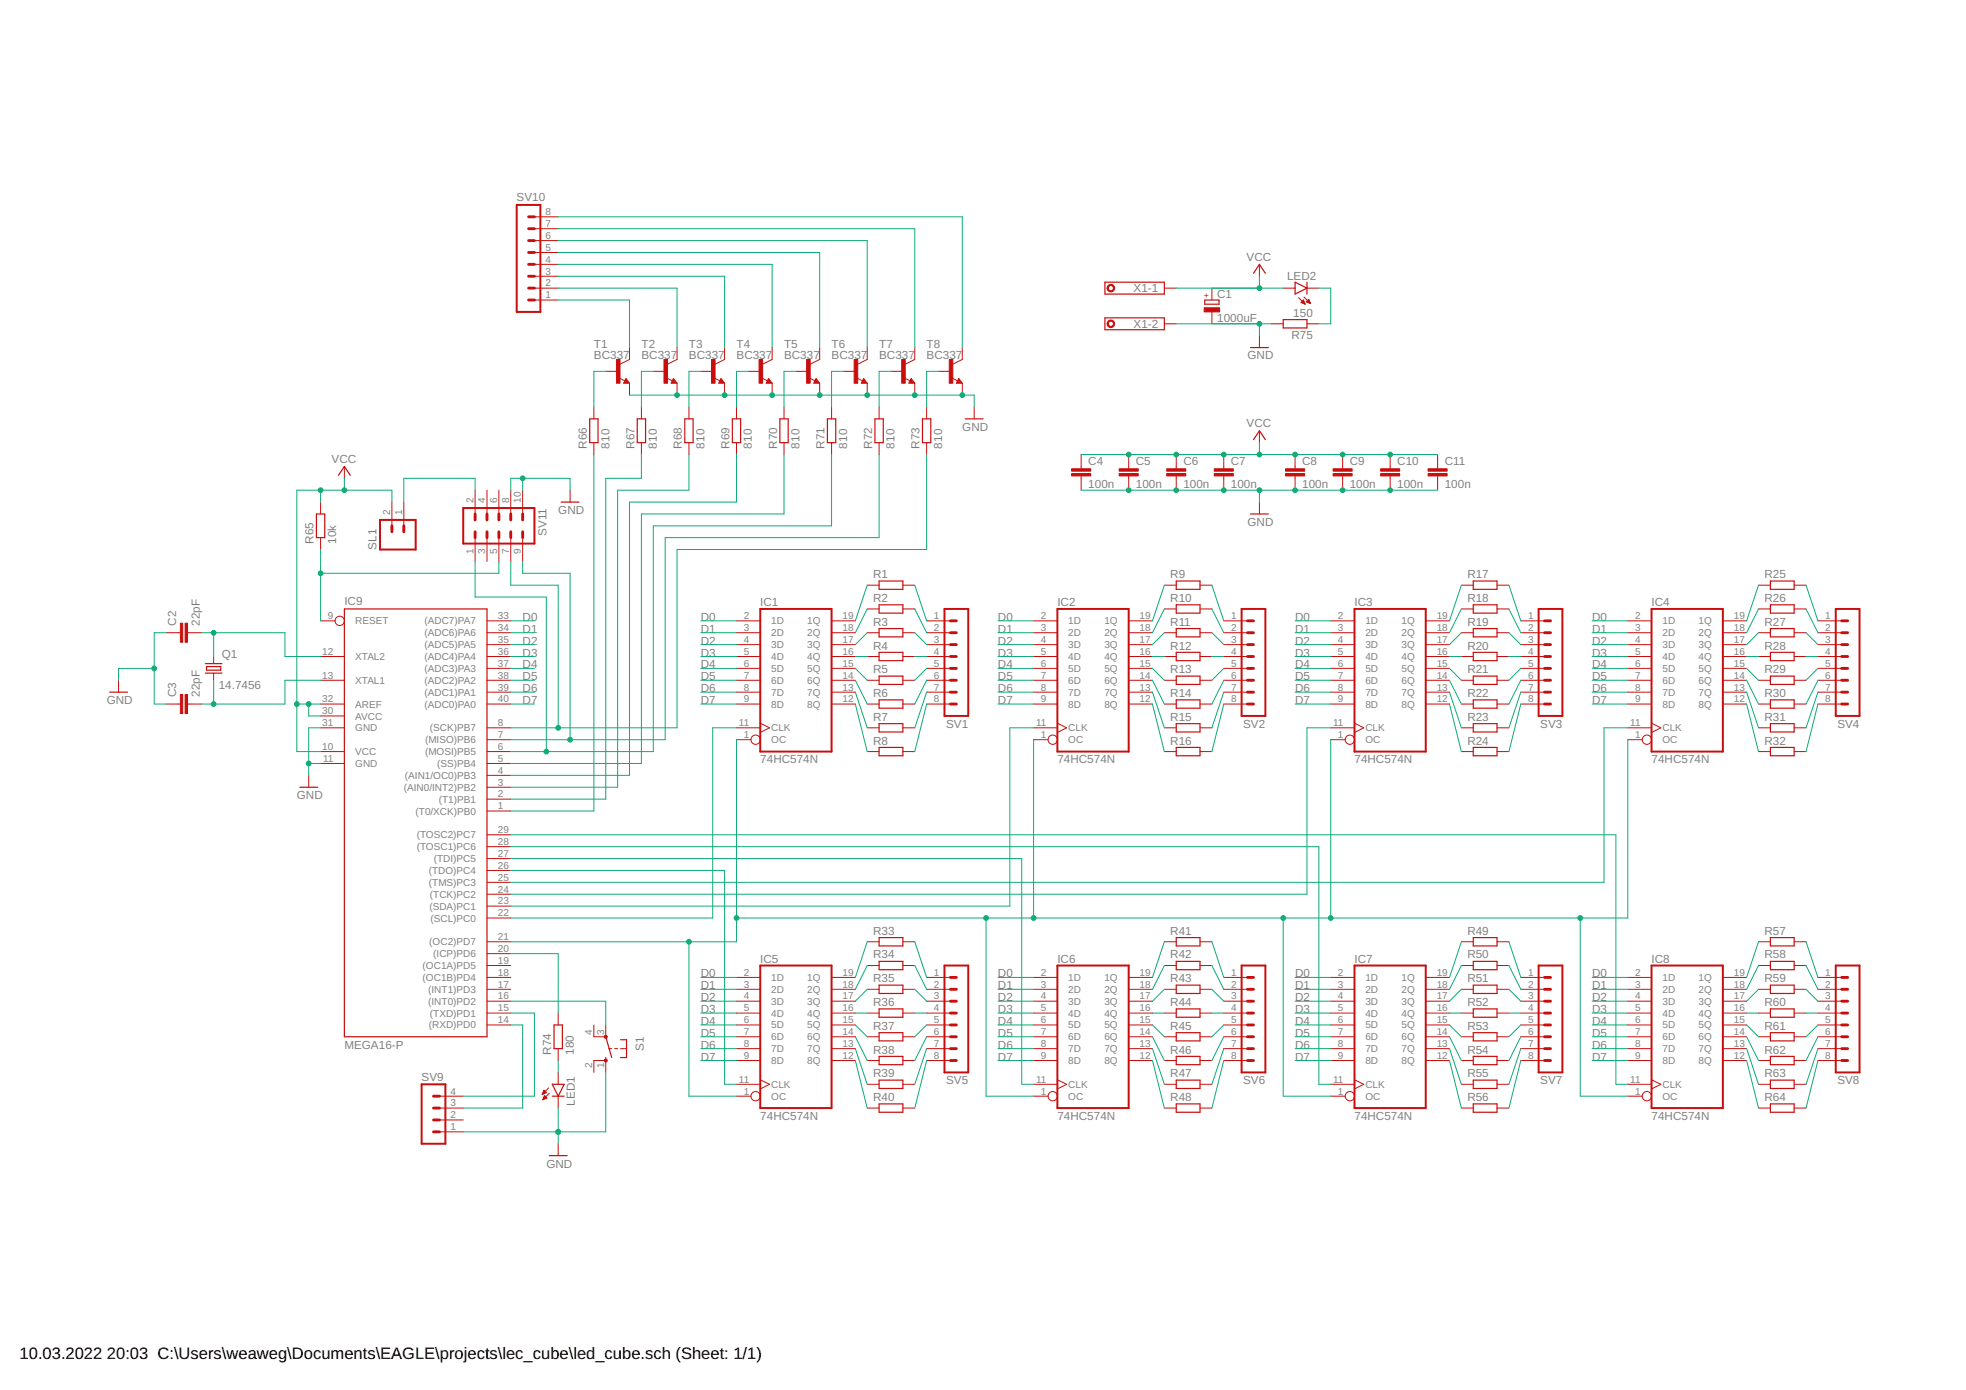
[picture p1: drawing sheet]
<svg xmlns="http://www.w3.org/2000/svg" width="420mm" height="297mm" viewBox="0 0 420 297" stroke-linecap="round" stroke-linejoin="round" font-family="sans-serif">
<defs><g id="words">
<g font-size="3.5">
<text x="4.2" y="290.4">10.03.2022</text>
<text x="22.9" y="290.4">20:03 C:\Users\weaweg\Documents\EAGLE\projects\lec_cube\led_cube.sch (Sheet: 1/1)</text>
</g>
<g font-size="2.5" fill="#808080">
<text x="110.4" y="43">SV10</text>
<text x="266.4" y="55.7">VCC</text>
<text x="275.1" y="59.8">LED2</text>
<text x="242.3" y="62.5">X1-1</text>
<text x="260.1" y="63.6">C1</text>
<text x="242.3" y="70.1">X1-2</text>
<text x="260.1" y="68.7">1000uF</text>
<text x="276.4" y="67.7">150</text>
<text x="126.9" y="76.8">BC337</text>
<text x="126.9" y="74.3">T1</text>
<text x="137.1" y="76.8">BC337</text>
<text x="137.1" y="74.3">T2</text>
<text x="147.2" y="76.8">BC337</text>
<text x="147.2" y="74.3">T3</text>
<text x="157.4" y="76.8">BC337</text>
<text x="157.4" y="74.3">T4</text>
<text x="167.6" y="76.8">BC337</text>
<text x="167.6" y="74.3">T5</text>
<text x="177.7" y="76.8">BC337</text>
<text x="177.7" y="74.3">T6</text>
<text x="187.9" y="76.8">BC337</text>
<text x="187.9" y="74.3">T7</text>
<text x="198" y="76.8">BC337</text>
<text x="198" y="74.3">T8</text>
<text x="266.6" y="76.8">GND</text>
<text x="276" y="72.5">R75</text>
<text x="125.4" y="95.9" transform="rotate(-90 125.4 95.9)">R66</text>
<text x="130.2" y="95.9" transform="rotate(-90 130.2 95.9)">810</text>
<text x="135.6" y="95.9" transform="rotate(-90 135.6 95.9)">R67</text>
<text x="140.4" y="95.9" transform="rotate(-90 140.4 95.9)">810</text>
<text x="145.7" y="95.9" transform="rotate(-90 145.7 95.9)">R68</text>
<text x="150.5" y="95.9" transform="rotate(-90 150.5 95.9)">810</text>
<text x="155.9" y="95.9" transform="rotate(-90 155.9 95.9)">R69</text>
<text x="160.7" y="95.9" transform="rotate(-90 160.7 95.9)">810</text>
<text x="166.1" y="95.9" transform="rotate(-90 166.1 95.9)">R70</text>
<text x="170.9" y="95.9" transform="rotate(-90 170.9 95.9)">810</text>
<text x="176.2" y="95.9" transform="rotate(-90 176.2 95.9)">R71</text>
<text x="181" y="95.9" transform="rotate(-90 181 95.9)">810</text>
<text x="186.4" y="95.9" transform="rotate(-90 186.4 95.9)">R72</text>
<text x="191.2" y="95.9" transform="rotate(-90 191.2 95.9)">810</text>
<text x="196.5" y="95.9" transform="rotate(-90 196.5 95.9)">R73</text>
<text x="201.3" y="95.9" transform="rotate(-90 201.3 95.9)">810</text>
<text x="205.7" y="92">GND</text>
<text x="266.4" y="91.3">VCC</text>
<text x="70.9" y="98.9">VCC</text>
<text x="232.6" y="99.3">C4</text>
<text x="242.7" y="99.3">C5</text>
<text x="252.9" y="99.3">C6</text>
<text x="263.1" y="99.3">C7</text>
<text x="278.3" y="99.3">C8</text>
<text x="288.5" y="99.3">C9</text>
<text x="298.6" y="99.3">C10</text>
<text x="308.8" y="99.3">C11</text>
<text x="232.6" y="104.4">100n</text>
<text x="242.7" y="104.4">100n</text>
<text x="252.9" y="104.4">100n</text>
<text x="263.1" y="104.4">100n</text>
<text x="278.3" y="104.4">100n</text>
<text x="288.5" y="104.4">100n</text>
<text x="298.6" y="104.4">100n</text>
<text x="308.8" y="104.4">100n</text>
<text x="119.3" y="109.8">GND</text>
<text x="266.6" y="112.4">GND</text>
<text x="67" y="116.2" transform="rotate(-90 67 116.2)">R65</text>
<text x="71.8" y="116.2" transform="rotate(-90 71.8 116.2)">10k</text>
<text x="80.4" y="117.4" transform="rotate(-90 80.4 117.4)">SL1</text>
<text x="116.8" y="114.5" transform="rotate(-90 116.8 114.5)">SV11</text>
<text x="186.6" y="123.6">R1</text>
<text x="250.1" y="123.6">R9</text>
<text x="313.6" y="123.6">R17</text>
<text x="377.1" y="123.6">R25</text>
<text x="73.6" y="129.4">IC9</text>
<text x="162.5" y="129.5">IC1</text>
<text x="186.6" y="128.6">R2</text>
<text x="226" y="129.5">IC2</text>
<text x="250.1" y="128.6">R10</text>
<text x="289.5" y="129.5">IC3</text>
<text x="313.6" y="128.6">R18</text>
<text x="353" y="129.5">IC4</text>
<text x="377.1" y="128.6">R26</text>
<text x="37.7" y="133.7" transform="rotate(-90 37.7 133.7)">C2</text>
<text x="42.7" y="133.7" transform="rotate(-90 42.7 133.7)">22pF</text>
<text x="111.7" y="132.7">D0</text>
<text x="111.7" y="135.2">D1</text>
<text x="111.7" y="137.8">D2</text>
<text x="149.8" y="132.7">D0</text>
<text x="149.8" y="135.2">D1</text>
<text x="149.8" y="137.8">D2</text>
<text x="186.6" y="133.7">R3</text>
<text x="213.3" y="132.7">D0</text>
<text x="213.3" y="135.2">D1</text>
<text x="213.3" y="137.8">D2</text>
<text x="250.1" y="133.7">R11</text>
<text x="276.8" y="132.7">D0</text>
<text x="276.8" y="135.2">D1</text>
<text x="276.8" y="137.8">D2</text>
<text x="313.6" y="133.7">R19</text>
<text x="340.3" y="132.7">D0</text>
<text x="340.3" y="135.2">D1</text>
<text x="340.3" y="137.8">D2</text>
<text x="377.1" y="133.7">R27</text>
<text x="47.4" y="140.6">Q1</text>
<text x="111.7" y="140.3">D3</text>
<text x="111.7" y="142.8">D4</text>
<text x="149.8" y="140.3">D3</text>
<text x="149.8" y="142.8">D4</text>
<text x="186.6" y="138.8">R4</text>
<text x="186.6" y="143.9">R5</text>
<text x="213.3" y="140.3">D3</text>
<text x="213.3" y="142.8">D4</text>
<text x="250.1" y="138.8">R12</text>
<text x="250.1" y="143.9">R13</text>
<text x="276.8" y="140.3">D3</text>
<text x="276.8" y="142.8">D4</text>
<text x="313.6" y="138.8">R20</text>
<text x="313.6" y="143.9">R21</text>
<text x="340.3" y="140.3">D3</text>
<text x="340.3" y="142.8">D4</text>
<text x="377.1" y="138.8">R28</text>
<text x="377.1" y="143.9">R29</text>
<text x="37.7" y="148.9" transform="rotate(-90 37.7 148.9)">C3</text>
<text x="42.7" y="148.9" transform="rotate(-90 42.7 148.9)">22pF</text>
<text x="46.7" y="147.2">14.7456</text>
<text x="111.7" y="145.4">D5</text>
<text x="111.7" y="147.9">D6</text>
<text x="149.8" y="145.4">D5</text>
<text x="149.8" y="147.9">D6</text>
<text x="186.6" y="149">R6</text>
<text x="213.3" y="145.4">D5</text>
<text x="213.3" y="147.9">D6</text>
<text x="250.1" y="149">R14</text>
<text x="276.8" y="145.4">D5</text>
<text x="276.8" y="147.9">D6</text>
<text x="313.6" y="149">R22</text>
<text x="340.3" y="145.4">D5</text>
<text x="340.3" y="147.9">D6</text>
<text x="377.1" y="149">R30</text>
<text x="22.8" y="150.5">GND</text>
<text x="111.7" y="150.5">D7</text>
<text x="149.8" y="150.5">D7</text>
<text x="186.6" y="154">R7</text>
<text x="202.2" y="155.5">SV1</text>
<text x="213.3" y="150.5">D7</text>
<text x="250.1" y="154">R15</text>
<text x="265.7" y="155.5">SV2</text>
<text x="276.8" y="150.5">D7</text>
<text x="313.6" y="154">R23</text>
<text x="329.2" y="155.5">SV3</text>
<text x="340.3" y="150.5">D7</text>
<text x="377.1" y="154">R31</text>
<text x="392.7" y="155.5">SV4</text>
<text x="186.6" y="159.1">R8</text>
<text x="250.1" y="159.1">R16</text>
<text x="313.6" y="159.1">R24</text>
<text x="377.1" y="159.1">R32</text>
<text x="162.5" y="163.2">74HC574N</text>
<text x="226" y="163.2">74HC574N</text>
<text x="289.5" y="163.2">74HC574N</text>
<text x="353" y="163.2">74HC574N</text>
<text x="63.4" y="170.8">GND</text>
<text x="186.6" y="199.7">R33</text>
<text x="250.1" y="199.7">R41</text>
<text x="313.6" y="199.7">R49</text>
<text x="377.1" y="199.7">R57</text>
<text x="149.8" y="208.9">D0</text>
<text x="162.5" y="205.7">IC5</text>
<text x="186.6" y="204.8">R34</text>
<text x="186.6" y="209.9">R35</text>
<text x="213.3" y="208.9">D0</text>
<text x="226" y="205.7">IC6</text>
<text x="250.1" y="204.8">R42</text>
<text x="250.1" y="209.9">R43</text>
<text x="276.8" y="208.9">D0</text>
<text x="289.5" y="205.7">IC7</text>
<text x="313.6" y="204.8">R50</text>
<text x="313.6" y="209.9">R51</text>
<text x="340.3" y="208.9">D0</text>
<text x="353" y="205.7">IC8</text>
<text x="377.1" y="204.8">R58</text>
<text x="377.1" y="209.9">R59</text>
<text x="149.8" y="211.4">D1</text>
<text x="149.8" y="213.9">D2</text>
<text x="186.6" y="215">R36</text>
<text x="213.3" y="211.4">D1</text>
<text x="213.3" y="213.9">D2</text>
<text x="250.1" y="215">R44</text>
<text x="276.8" y="211.4">D1</text>
<text x="276.8" y="213.9">D2</text>
<text x="313.6" y="215">R52</text>
<text x="340.3" y="211.4">D1</text>
<text x="340.3" y="213.9">D2</text>
<text x="377.1" y="215">R60</text>
<text x="149.8" y="216.5">D3</text>
<text x="149.8" y="219">D4</text>
<text x="149.8" y="221.6">D5</text>
<text x="186.6" y="220.1">R37</text>
<text x="213.3" y="216.5">D3</text>
<text x="213.3" y="219">D4</text>
<text x="213.3" y="221.6">D5</text>
<text x="250.1" y="220.1">R45</text>
<text x="276.8" y="216.5">D3</text>
<text x="276.8" y="219">D4</text>
<text x="276.8" y="221.6">D5</text>
<text x="313.6" y="220.1">R53</text>
<text x="340.3" y="216.5">D3</text>
<text x="340.3" y="219">D4</text>
<text x="340.3" y="221.6">D5</text>
<text x="377.1" y="220.1">R61</text>
<text x="73.6" y="224.1">MEGA16-P</text>
<text x="117.8" y="225.4" transform="rotate(-90 117.8 225.4)">R74</text>
<text x="122.6" y="225.4" transform="rotate(-90 122.6 225.4)">180</text>
<text x="137.6" y="224.6" transform="rotate(-90 137.6 224.6)">S1</text>
<text x="149.8" y="224.1">D6</text>
<text x="149.8" y="226.6">D7</text>
<text x="186.6" y="225.1">R38</text>
<text x="213.3" y="224.1">D6</text>
<text x="213.3" y="226.6">D7</text>
<text x="250.1" y="225.1">R46</text>
<text x="276.8" y="224.1">D6</text>
<text x="276.8" y="226.6">D7</text>
<text x="313.6" y="225.1">R54</text>
<text x="340.3" y="224.1">D6</text>
<text x="340.3" y="226.6">D7</text>
<text x="377.1" y="225.1">R62</text>
<text x="90.1" y="231">SV9</text>
<text x="186.6" y="230.2">R39</text>
<text x="202.2" y="231.7">SV5</text>
<text x="250.1" y="230.2">R47</text>
<text x="265.7" y="231.7">SV6</text>
<text x="313.6" y="230.2">R55</text>
<text x="329.2" y="231.7">SV7</text>
<text x="377.1" y="230.2">R63</text>
<text x="392.7" y="231.7">SV8</text>
<text x="122.9" y="236.3" transform="rotate(-90 122.9 236.3)">LED1</text>
<text x="162.5" y="239.3">74HC574N</text>
<text x="186.6" y="235.3">R40</text>
<text x="226" y="239.3">74HC574N</text>
<text x="250.1" y="235.3">R48</text>
<text x="289.5" y="239.3">74HC574N</text>
<text x="313.6" y="235.3">R56</text>
<text x="353" y="239.3">74HC574N</text>
<text x="377.1" y="235.3">R64</text>
<text x="116.8" y="249.5">GND</text>
</g>
<g font-size="2.1" fill="#808080">
<text x="116.6" y="46">8</text>
<text x="116.6" y="53.6">5</text>
<text x="116.6" y="51.1">6</text>
<text x="116.6" y="48.5">7</text>
<text x="116.6" y="58.7">3</text>
<text x="116.6" y="56.1">4</text>
<text x="116.6" y="63.8">1</text>
<text x="116.6" y="61.2">2</text>
<text x="101.2" y="107.5" transform="rotate(-90 101.2 107.5)">2</text>
<text x="103.7" y="107.5" transform="rotate(-90 103.7 107.5)">4</text>
<text x="106.3" y="107.5" transform="rotate(-90 106.3 107.5)">6</text>
<text x="108.8" y="107.5" transform="rotate(-90 108.8 107.5)">8</text>
<text x="111.3" y="107.5" transform="rotate(-90 111.3 107.5)">10</text>
<text x="83.4" y="110" transform="rotate(-90 83.4 110)">2</text>
<text x="85.9" y="110" transform="rotate(-90 85.9 110)">1</text>
<text x="101.2" y="118.4" transform="rotate(-90 101.2 118.4)">1</text>
<text x="103.7" y="118.4" transform="rotate(-90 103.7 118.4)">3</text>
<text x="106.3" y="118.4" transform="rotate(-90 106.3 118.4)">5</text>
<text x="108.8" y="118.4" transform="rotate(-90 108.8 118.4)">7</text>
<text x="111.3" y="118.4" transform="rotate(-90 111.3 118.4)">9</text>
<text x="70.1" y="132.3">9</text>
<text x="75.9" y="133.4">RESET</text>
<text x="90.7" y="133.4">(ADC7)PA7</text>
<text x="90.7" y="136">(ADC6)PA6</text>
<text x="106.4" y="132.3">33</text>
<text x="106.4" y="134.9">34</text>
<text x="106.4" y="137.4">35</text>
<text x="159" y="132.3">2</text>
<text x="159" y="134.9">3</text>
<text x="159" y="137.4">4</text>
<text x="164.8" y="133.4">1D</text>
<text x="164.8" y="136">2D</text>
<text x="172.5" y="136">2Q</text>
<text x="172.5" y="133.4">1Q</text>
<text x="180.1" y="137.4">17</text>
<text x="180.1" y="134.9">18</text>
<text x="180.1" y="132.3">19</text>
<text x="199.6" y="132.3">1</text>
<text x="199.6" y="134.9">2</text>
<text x="199.6" y="137.4">3</text>
<text x="222.5" y="132.3">2</text>
<text x="222.5" y="134.9">3</text>
<text x="222.5" y="137.4">4</text>
<text x="228.3" y="133.4">1D</text>
<text x="228.3" y="136">2D</text>
<text x="236" y="136">2Q</text>
<text x="236" y="133.4">1Q</text>
<text x="243.5" y="137.4">17</text>
<text x="243.5" y="134.9">18</text>
<text x="243.5" y="132.3">19</text>
<text x="263.1" y="132.3">1</text>
<text x="263.1" y="134.9">2</text>
<text x="263.1" y="137.4">3</text>
<text x="285.9" y="132.3">2</text>
<text x="285.9" y="134.9">3</text>
<text x="285.9" y="137.4">4</text>
<text x="291.8" y="133.4">1D</text>
<text x="291.8" y="136">2D</text>
<text x="299.5" y="136">2Q</text>
<text x="299.5" y="133.4">1Q</text>
<text x="307" y="137.4">17</text>
<text x="307" y="134.9">18</text>
<text x="307" y="132.3">19</text>
<text x="326.6" y="132.3">1</text>
<text x="326.6" y="134.9">2</text>
<text x="326.6" y="137.4">3</text>
<text x="349.4" y="132.3">2</text>
<text x="349.4" y="134.9">3</text>
<text x="349.4" y="137.4">4</text>
<text x="355.3" y="133.4">1D</text>
<text x="355.3" y="136">2D</text>
<text x="363" y="136">2Q</text>
<text x="363" y="133.4">1Q</text>
<text x="370.5" y="137.4">17</text>
<text x="370.5" y="134.9">18</text>
<text x="370.5" y="132.3">19</text>
<text x="390.1" y="132.3">1</text>
<text x="390.1" y="134.9">2</text>
<text x="390.1" y="137.4">3</text>
<text x="68.9" y="139.9">12</text>
<text x="75.9" y="141.1">XTAL2</text>
<text x="90.7" y="138.5">(ADC5)PA5</text>
<text x="90.7" y="141.1">(ADC4)PA4</text>
<text x="90.7" y="143.6">(ADC3)PA3</text>
<text x="106.4" y="139.9">36</text>
<text x="106.4" y="142.5">37</text>
<text x="159" y="139.9">5</text>
<text x="159" y="142.5">6</text>
<text x="164.8" y="138.5">3D</text>
<text x="164.8" y="141.1">4D</text>
<text x="164.8" y="143.6">5D</text>
<text x="172.5" y="143.6">5Q</text>
<text x="172.5" y="141.1">4Q</text>
<text x="172.5" y="138.5">3Q</text>
<text x="180.1" y="142.5">15</text>
<text x="180.1" y="139.9">16</text>
<text x="199.6" y="139.9">4</text>
<text x="199.6" y="142.5">5</text>
<text x="222.5" y="139.9">5</text>
<text x="222.5" y="142.5">6</text>
<text x="228.3" y="138.5">3D</text>
<text x="228.3" y="141.1">4D</text>
<text x="228.3" y="143.6">5D</text>
<text x="236" y="143.6">5Q</text>
<text x="236" y="141.1">4Q</text>
<text x="236" y="138.5">3Q</text>
<text x="243.5" y="142.5">15</text>
<text x="243.5" y="139.9">16</text>
<text x="263.1" y="139.9">4</text>
<text x="263.1" y="142.5">5</text>
<text x="285.9" y="139.9">5</text>
<text x="285.9" y="142.5">6</text>
<text x="291.8" y="138.5">3D</text>
<text x="291.8" y="141.1">4D</text>
<text x="291.8" y="143.6">5D</text>
<text x="299.5" y="143.6">5Q</text>
<text x="299.5" y="141.1">4Q</text>
<text x="299.5" y="138.5">3Q</text>
<text x="307" y="142.5">15</text>
<text x="307" y="139.9">16</text>
<text x="326.6" y="139.9">4</text>
<text x="326.6" y="142.5">5</text>
<text x="349.4" y="139.9">5</text>
<text x="349.4" y="142.5">6</text>
<text x="355.3" y="138.5">3D</text>
<text x="355.3" y="141.1">4D</text>
<text x="355.3" y="143.6">5D</text>
<text x="363" y="143.6">5Q</text>
<text x="363" y="141.1">4Q</text>
<text x="363" y="138.5">3Q</text>
<text x="370.5" y="142.5">15</text>
<text x="370.5" y="139.9">16</text>
<text x="390.1" y="139.9">4</text>
<text x="390.1" y="142.5">5</text>
<text x="68.9" y="145">13</text>
<text x="75.9" y="146.1">XTAL1</text>
<text x="90.7" y="146.1">(ADC2)PA2</text>
<text x="90.7" y="148.7">(ADC1)PA1</text>
<text x="106.4" y="145">38</text>
<text x="106.4" y="147.6">39</text>
<text x="159" y="145">7</text>
<text x="159" y="147.6">8</text>
<text x="164.8" y="146.1">6D</text>
<text x="164.8" y="148.7">7D</text>
<text x="172.5" y="148.7">7Q</text>
<text x="172.5" y="146.1">6Q</text>
<text x="180.1" y="147.6">13</text>
<text x="180.1" y="145">14</text>
<text x="199.6" y="145">6</text>
<text x="199.6" y="147.6">7</text>
<text x="222.5" y="145">7</text>
<text x="222.5" y="147.6">8</text>
<text x="228.3" y="146.1">6D</text>
<text x="228.3" y="148.7">7D</text>
<text x="236" y="148.7">7Q</text>
<text x="236" y="146.1">6Q</text>
<text x="243.5" y="147.6">13</text>
<text x="243.5" y="145">14</text>
<text x="263.1" y="145">6</text>
<text x="263.1" y="147.6">7</text>
<text x="285.9" y="145">7</text>
<text x="285.9" y="147.6">8</text>
<text x="291.8" y="146.1">6D</text>
<text x="291.8" y="148.7">7D</text>
<text x="299.5" y="148.7">7Q</text>
<text x="299.5" y="146.1">6Q</text>
<text x="307" y="147.6">13</text>
<text x="307" y="145">14</text>
<text x="326.6" y="145">6</text>
<text x="326.6" y="147.6">7</text>
<text x="349.4" y="145">7</text>
<text x="349.4" y="147.6">8</text>
<text x="355.3" y="146.1">6D</text>
<text x="355.3" y="148.7">7D</text>
<text x="363" y="148.7">7Q</text>
<text x="363" y="146.1">6Q</text>
<text x="370.5" y="147.6">13</text>
<text x="370.5" y="145">14</text>
<text x="390.1" y="145">6</text>
<text x="390.1" y="147.6">7</text>
<text x="68.9" y="155.2">31</text>
<text x="68.9" y="152.6">30</text>
<text x="68.9" y="150.1">32</text>
<text x="75.9" y="153.8">AVCC</text>
<text x="75.9" y="151.2">AREF</text>
<text x="90.7" y="151.2">(ADC0)PA0</text>
<text x="106.4" y="150.1">40</text>
<text x="106.4" y="155.2">8</text>
<text x="157.9" y="155.2">11</text>
<text x="159" y="150.1">9</text>
<text x="164.8" y="151.2">8D</text>
<text x="172.5" y="151.2">8Q</text>
<text x="180.1" y="150.1">12</text>
<text x="199.6" y="150.1">8</text>
<text x="221.4" y="155.2">11</text>
<text x="222.5" y="150.1">9</text>
<text x="228.3" y="151.2">8D</text>
<text x="236" y="151.2">8Q</text>
<text x="243.5" y="150.1">12</text>
<text x="263.1" y="150.1">8</text>
<text x="284.9" y="155.2">11</text>
<text x="285.9" y="150.1">9</text>
<text x="291.8" y="151.2">8D</text>
<text x="299.5" y="151.2">8Q</text>
<text x="307" y="150.1">12</text>
<text x="326.6" y="150.1">8</text>
<text x="348.4" y="155.2">11</text>
<text x="349.4" y="150.1">9</text>
<text x="355.3" y="151.2">8D</text>
<text x="363" y="151.2">8Q</text>
<text x="370.5" y="150.1">12</text>
<text x="390.1" y="150.1">8</text>
<text x="68.9" y="160.3">10</text>
<text x="75.9" y="156.3">GND</text>
<text x="75.9" y="161.4">VCC</text>
<text x="90.8" y="158.8">(MISO)PB6</text>
<text x="90.8" y="161.4">(MOSI)PB5</text>
<text x="91.9" y="156.3">(SCK)PB7</text>
<text x="106.4" y="157.7">7</text>
<text x="106.4" y="160.3">6</text>
<text x="159" y="157.7">1</text>
<text x="164.8" y="158.8">OC</text>
<text x="164.8" y="156.3">CLK</text>
<text x="222.5" y="157.7">1</text>
<text x="228.3" y="158.8">OC</text>
<text x="228.3" y="156.3">CLK</text>
<text x="285.9" y="157.7">1</text>
<text x="291.8" y="158.8">OC</text>
<text x="291.8" y="156.3">CLK</text>
<text x="349.4" y="157.7">1</text>
<text x="355.3" y="158.8">OC</text>
<text x="355.3" y="156.3">CLK</text>
<text x="69" y="162.8">11</text>
<text x="75.9" y="163.9">GND</text>
<text x="86.5" y="166.5">(AIN1/OC0)PB3</text>
<text x="93.4" y="163.9">(SS)PB4</text>
<text x="106.4" y="162.8">5</text>
<text x="106.4" y="165.3">4</text>
<text x="106.4" y="167.9">3</text>
<text x="86.3" y="169">(AIN0/INT2)PB2</text>
<text x="93.8" y="171.5">(T1)PB1</text>
<text x="106.4" y="170.4">2</text>
<text x="106.4" y="173">1</text>
<text x="88.8" y="174.1">(T0/XCK)PB0</text>
<text x="89.1" y="179.2">(TOSC2)PC7</text>
<text x="106.4" y="178">29</text>
<text x="89.1" y="181.7">(TOSC1)PC6</text>
<text x="92.7" y="184.2">(TDI)PC5</text>
<text x="106.4" y="180.6">28</text>
<text x="106.4" y="183.1">27</text>
<text x="106.4" y="185.7">26</text>
<text x="91.6" y="186.8">(TDO)PC4</text>
<text x="91.7" y="189.3">(TMS)PC3</text>
<text x="91.9" y="191.9">(TCK)PC2</text>
<text x="106.4" y="188.2">25</text>
<text x="106.4" y="190.7">24</text>
<text x="91.8" y="194.4">(SDA)PC1</text>
<text x="92" y="196.9">(SCL)PC0</text>
<text x="106.4" y="193.3">23</text>
<text x="106.4" y="195.8">22</text>
<text x="91.7" y="202">(OC2)PD7</text>
<text x="106.4" y="203.4">20</text>
<text x="106.4" y="200.9">21</text>
<text x="90.3" y="209.6">(OC1B)PD4</text>
<text x="90.3" y="207.1">(OC1A)PD5</text>
<text x="92.6" y="204.5">(ICP)PD6</text>
<text x="106.4" y="208.5">18</text>
<text x="106.4" y="206">19</text>
<text x="159" y="208.5">2</text>
<text x="164.8" y="209.6">1D</text>
<text x="172.5" y="209.6">1Q</text>
<text x="180.1" y="208.5">19</text>
<text x="199.6" y="208.5">1</text>
<text x="222.5" y="208.5">2</text>
<text x="228.3" y="209.6">1D</text>
<text x="236" y="209.6">1Q</text>
<text x="243.5" y="208.5">19</text>
<text x="263.1" y="208.5">1</text>
<text x="285.9" y="208.5">2</text>
<text x="291.8" y="209.6">1D</text>
<text x="299.5" y="209.6">1Q</text>
<text x="307" y="208.5">19</text>
<text x="326.6" y="208.5">1</text>
<text x="349.4" y="208.5">2</text>
<text x="355.3" y="209.6">1D</text>
<text x="363" y="209.6">1Q</text>
<text x="370.5" y="208.5">19</text>
<text x="390.1" y="208.5">1</text>
<text x="91.5" y="214.7">(INT0)PD2</text>
<text x="91.5" y="212.2">(INT1)PD3</text>
<text x="106.4" y="213.6">16</text>
<text x="106.4" y="211">17</text>
<text x="159" y="211">3</text>
<text x="159" y="213.6">4</text>
<text x="164.8" y="212.2">2D</text>
<text x="164.8" y="214.7">3D</text>
<text x="172.5" y="214.7">3Q</text>
<text x="172.5" y="212.2">2Q</text>
<text x="180.1" y="213.6">17</text>
<text x="180.1" y="211">18</text>
<text x="199.6" y="211">2</text>
<text x="199.6" y="213.6">3</text>
<text x="222.5" y="211">3</text>
<text x="222.5" y="213.6">4</text>
<text x="228.3" y="212.2">2D</text>
<text x="228.3" y="214.7">3D</text>
<text x="236" y="214.7">3Q</text>
<text x="236" y="212.2">2Q</text>
<text x="243.5" y="213.6">17</text>
<text x="243.5" y="211">18</text>
<text x="263.1" y="211">2</text>
<text x="263.1" y="213.6">3</text>
<text x="285.9" y="211">3</text>
<text x="285.9" y="213.6">4</text>
<text x="291.8" y="212.2">2D</text>
<text x="291.8" y="214.7">3D</text>
<text x="299.5" y="214.7">3Q</text>
<text x="299.5" y="212.2">2Q</text>
<text x="307" y="213.6">17</text>
<text x="307" y="211">18</text>
<text x="326.6" y="211">2</text>
<text x="326.6" y="213.6">3</text>
<text x="349.4" y="211">3</text>
<text x="349.4" y="213.6">4</text>
<text x="355.3" y="212.2">2D</text>
<text x="355.3" y="214.7">3D</text>
<text x="363" y="214.7">3Q</text>
<text x="363" y="212.2">2Q</text>
<text x="370.5" y="213.6">17</text>
<text x="370.5" y="211">18</text>
<text x="390.1" y="211">2</text>
<text x="390.1" y="213.6">3</text>
<text x="91.6" y="219.8">(RXD)PD0</text>
<text x="91.9" y="217.2">(TXD)PD1</text>
<text x="106.4" y="218.7">14</text>
<text x="106.4" y="216.1">15</text>
<text x="126.6" y="221.2" transform="rotate(-90 126.6 221.2)">4</text>
<text x="129.1" y="221.2" transform="rotate(-90 129.1 221.2)">3</text>
<text x="159" y="216.1">5</text>
<text x="159" y="218.7">6</text>
<text x="159" y="221.2">7</text>
<text x="164.8" y="217.2">4D</text>
<text x="164.8" y="219.8">5D</text>
<text x="172.5" y="219.8">5Q</text>
<text x="172.5" y="217.2">4Q</text>
<text x="180.1" y="221.2">14</text>
<text x="180.1" y="218.7">15</text>
<text x="180.1" y="216.1">16</text>
<text x="199.6" y="216.1">4</text>
<text x="199.6" y="218.7">5</text>
<text x="199.6" y="221.2">6</text>
<text x="222.5" y="216.1">5</text>
<text x="222.5" y="218.7">6</text>
<text x="222.5" y="221.2">7</text>
<text x="228.3" y="217.2">4D</text>
<text x="228.3" y="219.8">5D</text>
<text x="236" y="219.8">5Q</text>
<text x="236" y="217.2">4Q</text>
<text x="243.5" y="221.2">14</text>
<text x="243.5" y="218.7">15</text>
<text x="243.5" y="216.1">16</text>
<text x="263.1" y="216.1">4</text>
<text x="263.1" y="218.7">5</text>
<text x="263.1" y="221.2">6</text>
<text x="285.9" y="216.1">5</text>
<text x="285.9" y="218.7">6</text>
<text x="285.9" y="221.2">7</text>
<text x="291.8" y="217.2">4D</text>
<text x="291.8" y="219.8">5D</text>
<text x="299.5" y="219.8">5Q</text>
<text x="299.5" y="217.2">4Q</text>
<text x="307" y="221.2">14</text>
<text x="307" y="218.7">15</text>
<text x="307" y="216.1">16</text>
<text x="326.6" y="216.1">4</text>
<text x="326.6" y="218.7">5</text>
<text x="326.6" y="221.2">6</text>
<text x="349.4" y="216.1">5</text>
<text x="349.4" y="218.7">6</text>
<text x="349.4" y="221.2">7</text>
<text x="355.3" y="217.2">4D</text>
<text x="355.3" y="219.8">5D</text>
<text x="363" y="219.8">5Q</text>
<text x="363" y="217.2">4Q</text>
<text x="370.5" y="221.2">14</text>
<text x="370.5" y="218.7">15</text>
<text x="370.5" y="216.1">16</text>
<text x="390.1" y="216.1">4</text>
<text x="390.1" y="218.7">5</text>
<text x="390.1" y="221.2">6</text>
<text x="159" y="223.7">8</text>
<text x="159" y="226.3">9</text>
<text x="164.8" y="222.3">6D</text>
<text x="164.8" y="224.9">7D</text>
<text x="164.8" y="227.4">8D</text>
<text x="172.5" y="227.4">8Q</text>
<text x="172.5" y="224.9">7Q</text>
<text x="172.5" y="222.3">6Q</text>
<text x="180.1" y="226.3">12</text>
<text x="180.1" y="223.7">13</text>
<text x="199.6" y="223.7">7</text>
<text x="199.6" y="226.3">8</text>
<text x="222.5" y="223.7">8</text>
<text x="222.5" y="226.3">9</text>
<text x="228.3" y="222.3">6D</text>
<text x="228.3" y="224.9">7D</text>
<text x="228.3" y="227.4">8D</text>
<text x="236" y="227.4">8Q</text>
<text x="236" y="224.9">7Q</text>
<text x="236" y="222.3">6Q</text>
<text x="243.5" y="226.3">12</text>
<text x="243.5" y="223.7">13</text>
<text x="263.1" y="223.7">7</text>
<text x="263.1" y="226.3">8</text>
<text x="285.9" y="223.7">8</text>
<text x="285.9" y="226.3">9</text>
<text x="291.8" y="222.3">6D</text>
<text x="291.8" y="224.9">7D</text>
<text x="291.8" y="227.4">8D</text>
<text x="299.5" y="227.4">8Q</text>
<text x="299.5" y="224.9">7Q</text>
<text x="299.5" y="222.3">6Q</text>
<text x="307" y="226.3">12</text>
<text x="307" y="223.7">13</text>
<text x="326.6" y="223.7">7</text>
<text x="326.6" y="226.3">8</text>
<text x="349.4" y="223.7">8</text>
<text x="349.4" y="226.3">9</text>
<text x="355.3" y="222.3">6D</text>
<text x="355.3" y="224.9">7D</text>
<text x="355.3" y="227.4">8D</text>
<text x="363" y="227.4">8Q</text>
<text x="363" y="224.9">7Q</text>
<text x="363" y="222.3">6Q</text>
<text x="370.5" y="226.3">12</text>
<text x="370.5" y="223.7">13</text>
<text x="390.1" y="223.7">7</text>
<text x="390.1" y="226.3">8</text>
<text x="96.2" y="233.9">4</text>
<text x="126.6" y="228.2" transform="rotate(-90 126.6 228.2)">2</text>
<text x="129.1" y="228.2" transform="rotate(-90 129.1 228.2)">1</text>
<text x="157.9" y="231.4">11</text>
<text x="159" y="233.9">1</text>
<text x="164.8" y="232.5">CLK</text>
<text x="221.4" y="231.4">11</text>
<text x="222.5" y="233.9">1</text>
<text x="228.3" y="232.5">CLK</text>
<text x="284.9" y="231.4">11</text>
<text x="285.9" y="233.9">1</text>
<text x="291.8" y="232.5">CLK</text>
<text x="348.4" y="231.4">11</text>
<text x="349.4" y="233.9">1</text>
<text x="355.3" y="232.5">CLK</text>
<text x="96.2" y="239">2</text>
<text x="96.2" y="236.4">3</text>
<text x="164.8" y="235">OC</text>
<text x="228.3" y="235">OC</text>
<text x="291.8" y="235">OC</text>
<text x="355.3" y="235">OC</text>
<text x="96.2" y="241.5">1</text>
</g>
<text font-size="1.8" fill="#c90d0c" x="258.4" y="63.7" transform="rotate(-90 258.4 63.7)">+</text>
</g></defs>
<g fill="none" stroke="#c90d0c" stroke-width=".42">
<path d="M110.4 43.8h5.1v22.9h-5.1zM81.2 111.1h7.6v6.3h-7.6zM99 108.6h15.2v7.6h-15.2zM162.5 130.1h15.2v30.5h-15.2zM201.8 130.1h5.1v22.9h-5.1zM226 130.1h15.2v30.5h-15.2zM265.3 130.1h5.1v22.9h-5.1zM289.5 130.1h15.2v30.5h-15.2zM328.8 130.1h5.1v22.9h-5.1zM353 130.1h15.2v30.5h-15.2zM392.3 130.1h5.1v22.9h-5.1zM162.5 206.3h15.2v30.5h-15.2z"/>
<path d="M201.8 206.3h5.1v22.9h-5.1zM226 206.3h15.2v30.5h-15.2zM265.3 206.3h5.1v22.9h-5.1zM289.5 206.3h15.2v30.5h-15.2zM328.8 206.3h5.1v22.9h-5.1zM353 206.3h15.2v30.5h-15.2zM392.3 206.3h5.1v22.9h-5.1zM90.1 231.7h5.1v12.7h-5.1z"/>
</g>
<g fill="none" stroke="#c90d0c" stroke-width=".21">
<path d="M114.2 59h5.1M114.2 56.5h5.1M114.2 54h5.1M114.2 51.4h5.1M114.2 48.9h5.1M114.2 46.3h5.1M269.2 56.5v2.5M114.2 61.6h5.1M114.2 64.1h5.1M129.5 79.4h2.5M134.5 74.3v2.5l-2 1M139.6 79.4h2.6"/>
<path d="M144.7 74.3v2.5l-2 1M149.8 79.4h2.5M154.9 74.3v2.5l-2.1 1M159.9 79.4h2.6M165 74.3v2.5l-2 1M170.1 79.4h2.5M175.2 74.3v2.5l-2.1 1M180.3 79.4h2.5M185.3 74.3v2.5l-2 1M190.4 79.4h2.6M195.5 74.3v2.5l-2 1M200.6 79.4h2.5"/>
<path d="M205.7 74.3v2.5l-2.1 1M248.8 61.6h2.6M248.8 69.2h2.6M259 61.6v2.5M259 66.7v2.5M269.2 71.7v2.6M271.7 69.2h2.5M274.2 61.6h2.6M277.5 63.6l1.4 1.4M278 64.6l.6-.5 .3 .9zM278.1 64.6h.7M278.1 64.5h.6"/>
<path d="M278.3 64.4h.4M278.4 64.8h.4M278.4 64.3h.2M278.5 64.2h.1M278.7 64.9h.2M278.7 63.5l1.4 1.4M279.2 64.5l.5-.5 .4 .9zM279.3 64.5h.6M279.3 64.4h.6M279.3 61.6h2.6M279.3 69.2h2.6M279.4 64.3h.4"/>
<path d="M279.5 64.2h.3M279.5 64.6h.5M279.6 64.1h.1M279.8 64.8h.2M73.6 99.7v2.5M126.9 87v2.5M126.9 94.6v2.5M132.3 80.8l1.2 .6M133.8 80.9l.7 1h-1.2zM134.5 81.9v2.5M137.1 87v2.5M137.1 94.6v2.5"/>
<path d="M142.5 80.8l1.2 .6M143.9 80.9l.8 1h-1.3zM144.7 81.9v2.5M147.2 87v2.5M147.2 94.6v2.5M152.6 80.8l1.3 .6M154.1 80.9l.8 1h-1.3zM154.9 81.9v2.5M157.4 87v2.5M157.4 94.6v2.5M162.8 80.8l1.2 .6M164.3 80.9l.7 1h-1.3z"/>
<path d="M165 81.9v2.5M167.6 87v2.5M167.6 94.6v2.5M173 80.8l1.2 .6M174.4 80.9l.8 1h-1.3zM175.2 81.9v2.5M177.7 87v2.5M177.7 94.6v2.5M183.1 80.8l1.2 .6M184.6 80.9l.7 1h-1.2zM185.3 81.9v2.5M187.9 87v2.5"/>
<path d="M187.9 94.6v2.5M193.3 80.8l1.2 .6M194.7 80.9l.8 1h-1.3zM195.5 81.9v2.5M198 87v2.5M198 94.6v2.5M203.4 80.8l1.3 .6M204.9 80.9l.8 1h-1.3zM205.7 81.9v2.5M208.2 87v2.5M231.1 97.1v3.1M241.2 97.1v3.1"/>
<path d="M251.4 97.1v3.1M261.5 97.1v3.1M269.2 92.1v2.5M276.8 97.1v3.1M286.9 97.1v3.1M297.1 97.1v3.1M307.2 97.1v3.1M68.5 107.3v2.5M68.5 114.9v2.5M83.8 107.3v5.1M86.3 107.3v5.1M101.5 104.8v5"/>
<path d="M101.5 114.9v5.1M104.1 104.8v5M104.1 114.9v5.1M106.6 104.8v5M106.6 114.9v5.1M109.2 104.8v5M109.2 114.9v5.1M111.7 104.8v5M111.7 114.9v5.1M121.8 104.8v2.5M231.1 101.7v3.1M241.2 101.7v3.1"/>
<path d="M251.4 101.7v3.1M261.5 101.7v3.1M269.2 107.3v2.5M276.8 101.7v3.1M286.9 101.7v3.1M297.1 101.7v3.1M307.2 101.7v3.1M35.5 135.2h3M40.1 135.2h3M68.5 132.7h3.1M104.1 132.7h5.1M104.1 135.2h5.1"/>
<path d="M104.1 137.8h5.1M157.4 132.7h5.1M157.4 135.2h5.1M157.4 137.8h5.1M177.7 132.7h5.1M177.7 135.2h5.1M177.7 137.8h5.1M185.3 135.2h2.6M185.3 125.1h2.6M185.3 130.1h2.6M193 135.2h2.5M193 125.1h2.5"/>
<path d="M193 130.1h2.5M198 132.7h5.1M198 135.2h5.1M198 137.8h5.1M220.9 132.7h5.1M220.9 135.2h5.1M220.9 137.8h5.1M241.2 132.7h5.1M241.2 135.2h5.1M241.2 137.8h5.1M248.8 135.2h2.6M248.8 125.1h2.6"/>
<path d="M248.8 130.1h2.6M256.5 135.2h2.5M256.5 125.1h2.5M256.5 130.1h2.5M261.5 132.7h5.1M261.5 135.2h5.1M261.5 137.8h5.1M284.4 132.7h5.1M284.4 135.2h5.1M284.4 137.8h5.1M304.7 132.7h5.1M304.7 135.2h5.1"/>
<path d="M304.7 137.8h5.1M312.3 135.2h2.6M312.3 125.1h2.6M312.3 130.1h2.6M319.9 135.2h2.6M319.9 125.1h2.6M319.9 130.1h2.6M325 132.7h5.1M325 135.2h5.1M325 137.8h5.1M347.9 132.7h5.1M347.9 135.2h5.1"/>
<path d="M347.9 137.8h5.1M368.2 132.7h5.1M368.2 135.2h5.1M368.2 137.8h5.1M375.8 135.2h2.6M375.8 125.1h2.6M375.8 130.1h2.6M383.4 135.2h2.6M383.4 125.1h2.6M383.4 130.1h2.6M388.5 132.7h5.1M388.5 135.2h5.1"/>
<path d="M388.5 137.8h5.1M25.3 145.4v2.5M35.5 150.5h3M40.1 150.5h3M45.7 140.3v1.5M45.7 143.8v1.6M68.5 140.3h5.1M68.5 145.4h5.1M68.5 150.5h5.1M68.5 155.5h5.1M68.5 153h5.1M104.1 158.1h5.1"/>
<path d="M104.1 140.3h5.1M104.1 142.8h5.1M104.1 145.4h5.1M104.1 147.9h5.1M104.1 150.5h5.1M104.1 155.5h5.1M157.4 158.1h3.1M157.4 140.3h5.1M157.4 142.8h5.1M157.4 145.4h5.1M157.4 147.9h5.1M157.4 150.5h5.1"/>
<path d="M157.4 155.5h5.1M162.5 154.5l2 1-2 1M177.7 140.3h5.1M177.7 142.8h5.1M177.7 145.4h5.1M177.7 147.9h5.1M177.7 150.5h5.1M185.3 140.3h2.6M185.3 145.4h2.6M185.3 150.5h2.6M185.3 155.5h2.6M193 140.3h2.5"/>
<path d="M193 145.4h2.5M193 150.5h2.5M193 155.5h2.5M198 140.3h5.1M198 142.8h5.1M198 145.4h5.1M198 147.9h5.1M198 150.5h5.1M220.9 158.1h3.1M220.9 140.3h5.1M220.9 142.8h5.1M220.9 145.4h5.1"/>
<path d="M220.9 147.9h5.1M220.9 150.5h5.1M220.9 155.5h5.1M226 154.5l1.9 1-1.9 1M241.2 140.3h5.1M241.2 142.8h5.1M241.2 145.4h5.1M241.2 147.9h5.1M241.2 150.5h5.1M248.8 140.3h2.6M248.8 145.4h2.6M248.8 150.5h2.6"/>
<path d="M248.8 155.5h2.6M256.5 140.3h2.5M256.5 145.4h2.5M256.5 150.5h2.5M256.5 155.5h2.5M261.5 140.3h5.1M261.5 142.8h5.1M261.5 145.4h5.1M261.5 147.9h5.1M261.5 150.5h5.1M284.4 158.1h3.1M284.4 140.3h5.1"/>
<path d="M284.4 142.8h5.1M284.4 145.4h5.1M284.4 147.9h5.1M284.4 150.5h5.1M284.4 155.5h5.1M289.5 154.5l1.9 1-1.9 1M304.7 140.3h5.1M304.7 142.8h5.1M304.7 145.4h5.1M304.7 147.9h5.1M304.7 150.5h5.1M312.3 140.3h2.6"/>
<path d="M312.3 145.4h2.6M312.3 150.5h2.6M312.3 155.5h2.6M319.9 140.3h2.6M319.9 145.4h2.6M319.9 150.5h2.6M319.9 155.5h2.6M325 140.3h5.1M325 142.8h5.1M325 145.4h5.1M325 147.9h5.1M325 150.5h5.1"/>
<path d="M347.9 158.1h3.1M347.9 140.3h5.1M347.9 142.8h5.1M347.9 145.4h5.1M347.9 147.9h5.1M347.9 150.5h5.1M347.9 155.5h5.1M353 154.5l1.9 1-1.9 1M368.2 140.3h5.1M368.2 142.8h5.1M368.2 145.4h5.1M368.2 147.9h5.1"/>
<path d="M368.2 150.5h5.1M375.8 140.3h2.6M375.8 145.4h2.6M375.8 150.5h2.6M375.8 155.5h2.6M383.4 140.3h2.6M383.4 145.4h2.6M383.4 150.5h2.6M383.4 155.5h2.6M388.5 140.3h5.1M388.5 142.8h5.1M388.5 145.4h5.1"/>
<path d="M388.5 147.9h5.1M388.5 150.5h5.1M66 165.7v2.5M68.5 160.6h5.1M68.5 163.2h5.1M104.1 160.6h5.1M104.1 163.2h5.1M104.1 165.7h5.1M104.1 168.2h5.1M104.1 170.8h5.1M104.1 173.3h5.1M104.1 178.4h5.1"/>
<path d="M185.3 160.6h2.6M193 160.6h2.5M248.8 160.6h2.6M256.5 160.6h2.5M312.3 160.6h2.6M319.9 160.6h2.6M375.8 160.6h2.6M383.4 160.6h2.6M104.1 180.9h5.1M104.1 183.5h5.1M104.1 186h5.1M104.1 188.6h5.1"/>
<path d="M104.1 191.1h5.1M104.1 193.6h5.1M104.1 196.2h5.1M104.1 208.9h5.1M104.1 211.4h5.1M104.1 214h5.1M104.1 216.5h5.1M104.1 219h5.1M104.1 201.3h5.1M104.1 206.3h5.1M104.1 203.8h5.1M119.3 216.5v2.5"/>
<path d="M126.9 219v2.6h2.6v-2.6M157.4 208.9h5.1M157.4 211.4h5.1M157.4 214h5.1M157.4 216.5h5.1M157.4 219h5.1M177.7 208.9h5.1M177.7 211.4h5.1M177.7 214h5.1M177.7 216.5h5.1M177.7 219h5.1M185.3 211.4h2.6"/>
<path d="M185.3 216.5h2.6M185.3 201.3h2.6M185.3 206.3h2.6M193 211.4h2.5M193 216.5h2.5M193 201.3h2.5M193 206.3h2.5M198 208.9h5.1M198 211.4h5.1M198 214h5.1M198 216.5h5.1M198 219h5.1"/>
<path d="M220.9 208.9h5.1M220.9 211.4h5.1M220.9 214h5.1M220.9 216.5h5.1M220.9 219h5.1M241.2 208.9h5.1M241.2 211.4h5.1M241.2 214h5.1M241.2 216.5h5.1M241.2 219h5.1M248.8 211.4h2.6M248.8 216.5h2.6"/>
<path d="M248.8 201.3h2.6M248.8 206.3h2.6M256.5 211.4h2.5M256.5 216.5h2.5M256.5 201.3h2.5M256.5 206.3h2.5M261.5 208.9h5.1M261.5 211.4h5.1M261.5 214h5.1M261.5 216.5h5.1M261.5 219h5.1M284.4 208.9h5.1"/>
<path d="M284.4 211.4h5.1M284.4 214h5.1M284.4 216.5h5.1M284.4 219h5.1M304.7 208.9h5.1M304.7 211.4h5.1M304.7 214h5.1M304.7 216.5h5.1M304.7 219h5.1M312.3 211.4h2.6M312.3 216.5h2.6M312.3 201.3h2.6"/>
<path d="M312.3 206.3h2.6M319.9 211.4h2.6M319.9 216.5h2.6M319.9 201.3h2.6M319.9 206.3h2.6M325 208.9h5.1M325 211.4h5.1M325 214h5.1M325 216.5h5.1M325 219h5.1M347.9 208.9h5.1M347.9 211.4h5.1"/>
<path d="M347.9 214h5.1M347.9 216.5h5.1M347.9 219h5.1M368.2 208.9h5.1M368.2 211.4h5.1M368.2 214h5.1M368.2 216.5h5.1M368.2 219h5.1M375.8 211.4h2.6M375.8 216.5h2.6M375.8 201.3h2.6M375.8 206.3h2.6"/>
<path d="M383.4 211.4h2.6M383.4 216.5h2.6M383.4 201.3h2.6M383.4 206.3h2.6M388.5 208.9h5.1M388.5 211.4h5.1M388.5 214h5.1M388.5 216.5h5.1M388.5 219h5.1M93.9 234.3h5.1M93.9 236.8h5.1M93.9 239.3h5.1"/>
<path d="M115.9 233.8h.3M116 233.6h.4M116 233.5h.7M116 235h.1M116.1 233.4h.6M116.1 234.8h.3M116.1 233.3h.4M116.1 234.7h.6M116.2 233.2h.2M116.2 234.6h.7M116.2 234.5h.5M116.2 233l.6 .5-.9 .4z"/>
<path d="M116.2 233h.1M116.3 234.4h.3M116.3 234.3h.2M116.4 234.1l.5 .5-.9 .4zM117.3 232.5l-1.4 1.4M117.4 233.6l-1.4 1.4M119.3 224.1v2.5M119.3 229.2v2.5M119.3 234.3v2.5M126.9 229.2v-2.6h2.6v2.6M130.1 224.1h.6M131.4 224.1h.6"/>
<path d="M132.6 224.1h1.3M157.4 234.3h3.1M157.4 221.6h5.1M157.4 224.1h5.1M157.4 226.6h5.1M157.4 231.7h5.1M162.5 230.7l2 1-2 1M177.7 221.6h5.1M177.7 224.1h5.1M177.7 226.6h5.1M185.3 221.6h2.6M185.3 226.6h2.6"/>
<path d="M185.3 231.7h2.6M185.3 236.8h2.6M193 221.6h2.5M193 226.6h2.5M193 231.7h2.5M193 236.8h2.5M198 221.6h5.1M198 224.1h5.1M198 226.6h5.1M220.9 234.3h3.1M220.9 221.6h5.1M220.9 224.1h5.1"/>
<path d="M220.9 226.6h5.1M220.9 231.7h5.1M226 230.7l1.9 1-1.9 1M241.2 221.6h5.1M241.2 224.1h5.1M241.2 226.6h5.1M248.8 221.6h2.6M248.8 226.6h2.6M248.8 231.7h2.6M248.8 236.8h2.6M256.5 221.6h2.5M256.5 226.6h2.5"/>
<path d="M256.5 231.7h2.5M256.5 236.8h2.5M261.5 221.6h5.1M261.5 224.1h5.1M261.5 226.6h5.1M284.4 234.3h3.1M284.4 221.6h5.1M284.4 224.1h5.1M284.4 226.6h5.1M284.4 231.7h5.1M289.5 230.7l1.9 1-1.9 1M304.7 221.6h5.1"/>
<path d="M304.7 224.1h5.1M304.7 226.6h5.1M312.3 221.6h2.6M312.3 226.6h2.6M312.3 231.7h2.6M312.3 236.8h2.6M319.9 221.6h2.6M319.9 226.6h2.6M319.9 231.7h2.6M319.9 236.8h2.6M325 221.6h5.1M325 224.1h5.1"/>
<path d="M325 226.6h5.1M347.9 234.3h3.1M347.9 221.6h5.1M347.9 224.1h5.1M347.9 226.6h5.1M347.9 231.7h5.1M353 230.7l1.9 1-1.9 1M368.2 221.6h5.1M368.2 224.1h5.1M368.2 226.6h5.1M375.8 221.6h2.6M375.8 226.6h2.6"/>
<path d="M375.8 231.7h2.6M375.8 236.8h2.6M383.4 221.6h2.6M383.4 226.6h2.6M383.4 231.7h2.6M383.4 236.8h2.6M388.5 221.6h5.1M388.5 224.1h5.1M388.5 226.6h5.1M93.9 241.9h5.1M119.3 244.4v2.6"/>
<circle cx="72.6" cy="132.7" r=".99"/>
<circle cx="161.5" cy="158.1" r=".99"/>
<circle cx="225" cy="158.1" r=".99"/>
<circle cx="288.5" cy="158.1" r=".99"/>
<circle cx="352" cy="158.1" r=".99"/>
<circle cx="161.5" cy="234.3" r=".99"/>
<circle cx="225" cy="234.3" r=".99"/>
<circle cx="288.5" cy="234.3" r=".99"/>
<circle cx="352" cy="234.3" r=".99"/>
</g>
<g fill="none" stroke="#c90d0c" stroke-width=".61">
<path d="M113 59h1.2M113 54h1.2M113 56.5h1.2M113 46.3h1.2M113 48.9h1.2M113 51.4h1.2M113 61.6h1.2M113 64.1h1.2M83.8 112.4v1.2M86.3 112.4v1.2M101.5 109.8v1.3M101.5 113.6v1.3"/>
<path d="M104.1 109.8v1.3M104.1 113.6v1.3M106.6 109.8v1.3M106.6 113.6v1.3M109.2 109.8v1.3M109.2 113.6v1.3M111.7 109.8v1.3M111.7 113.6v1.3M203.1 137.8h1.3M203.1 135.2h1.3M203.1 132.7h1.3M266.6 137.8h1.3"/>
<path d="M266.6 135.2h1.3M266.6 132.7h1.3M330.1 137.8h1.3M330.1 135.2h1.3M330.1 132.7h1.3M393.6 137.8h1.3M393.6 135.2h1.3M393.6 132.7h1.3M203.1 142.8h1.3M203.1 140.3h1.3M203.1 150.5h1.3M203.1 147.9h1.3"/>
<path d="M203.1 145.4h1.3M266.6 142.8h1.3M266.6 140.3h1.3M266.6 150.5h1.3M266.6 147.9h1.3M266.6 145.4h1.3M330.1 142.8h1.3M330.1 140.3h1.3M330.1 150.5h1.3M330.1 147.9h1.3M330.1 145.4h1.3M393.6 142.8h1.3"/>
<path d="M393.6 140.3h1.3M393.6 150.5h1.3M393.6 147.9h1.3M393.6 145.4h1.3M203.1 214h1.3M203.1 211.4h1.3M203.1 208.9h1.3M203.1 219h1.3M203.1 216.5h1.3M266.6 214h1.3M266.6 211.4h1.3M266.6 208.9h1.3"/>
<path d="M266.6 219h1.3M266.6 216.5h1.3M330.1 214h1.3M330.1 211.4h1.3M330.1 208.9h1.3M330.1 219h1.3M330.1 216.5h1.3M393.6 214h1.3M393.6 211.4h1.3M393.6 208.9h1.3M393.6 219h1.3M393.6 216.5h1.3"/>
<path d="M92.6 236.8h1.3M92.6 239.3h1.3M92.6 234.3h1.3M203.1 226.6h1.3M203.1 224.1h1.3M203.1 221.6h1.3M266.6 226.6h1.3M266.6 224.1h1.3M266.6 221.6h1.3M330.1 226.6h1.3M330.1 224.1h1.3M330.1 221.6h1.3"/>
<path d="M393.6 226.6h1.3M393.6 224.1h1.3M393.6 221.6h1.3M92.6 241.9h1.3"/>
</g>
<g fill="none" stroke="#c90d0c" stroke-width=".25">
<path d="M267.9 58.4l1.3-1.9 1.2 1.9M236.1 60.3h12.7v2.5h-12.7zM236.1 67.9h12.7v2.6h-12.7zM257.5 64.1h3v.9h-3zM267.3 74.3h3.8M274.2 68.3h5.1v1.8h-5.1zM276.8 60.3l2.5 1.3-2.5 1.2zM279.3 60.3v2.5M126 89.5h1.8v5.1h-1.8zM133.8 81.4l.1 .2h-.4l.3-.5 .5 .7h-.8M136.2 89.5h1.8v5.1h-1.8zM143.9 81.4l.2 .2h-.4l.2-.5 .5 .7h-.7"/>
<path d="M146.3 89.5h1.8v5.1h-1.8zM154.1 81.4l.1 .2h-.4l.3-.5 .5 .7h-.8M156.5 89.5h1.8v5.1h-1.8zM164.3 81.4l.1 .2h-.4l.3-.5 .5 .7h-.8M166.7 89.5h1.7v5.1h-1.7zM174.4 81.4l.1 .2h-.3l.2-.5 .5 .7h-.7M176.8 89.5h1.8v5.1h-1.8zM184.6 81.4l.1 .2h-.4l.3-.5 .5 .7h-.8M187 89.5h1.8v5.1h-1.8zM194.7 81.4l.2 .2h-.4l.2-.5 .5 .7h-.7M197.1 89.5h1.8v5.1h-1.8zM204.9 81.4l.1 .2h-.4l.3-.5 .5 .7h-.8"/>
<path d="M206.3 89.5h3.8M267.9 94l1.3-1.9 1.2 1.9M67.6 109.8h1.8v5.1h-1.8zM72.3 101.6l1.3-1.9 1.3 1.9M119.9 107.3h3.8M267.3 109.8h3.8M73.6 130.1h30.5v91.5h-30.5zM187.9 124.2h5.1v1.7h-5.1zM187.9 129.2h5.1v1.8h-5.1zM187.9 134.3h5.1v1.8h-5.1zM187.9 139.4h5.1v1.8h-5.1zM251.4 124.2h5.1v1.7h-5.1z"/>
<path d="M251.4 129.2h5.1v1.8h-5.1zM251.4 134.3h5.1v1.8h-5.1zM251.4 139.4h5.1v1.8h-5.1zM314.9 124.2h5v1.7h-5zM314.9 129.2h5v1.8h-5zM314.9 134.3h5v1.8h-5zM314.9 139.4h5v1.8h-5zM378.4 124.2h5v1.7h-5zM378.4 129.2h5v1.8h-5zM378.4 134.3h5v1.8h-5zM378.4 139.4h5v1.8h-5zM23.4 147.9h3.8"/>
<path d="M43.9 141.8h3.5M43.9 143.8h3.5M44.1 142.5h3.1v.7h-3.1zM187.9 144.5h5.1v1.8h-5.1zM187.9 149.6h5.1v1.7h-5.1zM187.9 154.6h5.1v1.8h-5.1zM187.9 159.7h5.1v1.8h-5.1zM251.4 144.5h5.1v1.8h-5.1zM251.4 149.6h5.1v1.7h-5.1zM251.4 154.6h5.1v1.8h-5.1zM251.4 159.7h5.1v1.8h-5.1zM314.9 144.5h5v1.8h-5z"/>
<path d="M314.9 149.6h5v1.7h-5zM314.9 154.6h5v1.8h-5zM314.9 159.7h5v1.8h-5zM378.4 144.5h5v1.8h-5zM378.4 149.6h5v1.7h-5zM378.4 154.6h5v1.8h-5zM378.4 159.7h5v1.8h-5zM64.1 168.2h3.8M118.4 219h1.8v5.1h-1.8zM187.9 200.4h5.1v1.7h-5.1zM187.9 205.4h5.1v1.8h-5.1zM187.9 210.5h5.1v1.8h-5.1z"/>
<path d="M187.9 215.6h5.1v1.8h-5.1zM251.4 200.4h5.1v1.7h-5.1zM251.4 205.4h5.1v1.8h-5.1zM251.4 210.5h5.1v1.8h-5.1zM251.4 215.6h5.1v1.8h-5.1zM314.9 200.4h5v1.7h-5zM314.9 205.4h5v1.8h-5zM314.9 210.5h5v1.8h-5zM314.9 215.6h5v1.8h-5zM378.4 200.4h5v1.7h-5zM378.4 205.4h5v1.8h-5zM378.4 210.5h5v1.8h-5z"/>
<path d="M378.4 215.6h5v1.8h-5zM118 231.7h2.6l-1.3 2.6zM118 234.3h2.6M129.5 226v.6M129.5 221.6l1.2 4.4M132.6 222.2h1.3v3.8h-1.3M187.9 220.7h5.1v1.7h-5.1zM187.9 225.7h5.1v1.8h-5.1zM187.9 230.8h5.1v1.8h-5.1zM187.9 235.9h5.1v1.8h-5.1zM251.4 220.7h5.1v1.7h-5.1zM251.4 225.7h5.1v1.8h-5.1z"/>
<path d="M251.4 230.8h5.1v1.8h-5.1zM251.4 235.9h5.1v1.8h-5.1zM314.9 220.7h5v1.7h-5zM314.9 225.7h5v1.8h-5zM314.9 230.8h5v1.8h-5zM314.9 235.9h5v1.8h-5zM378.4 220.7h5v1.7h-5zM378.4 225.7h5v1.8h-5zM378.4 230.8h5v1.8h-5zM378.4 235.9h5v1.8h-5zM117.4 247h3.8"/>
</g>
<g fill="#c90d0c" stroke="#c90d0c" stroke-width=".21">
<path d="M236.8 61a.81 .81 0 0 1 1.3 .1 .81 .81 0 0 1-.5 1.2 .81 .81 0 0 1-1-.7h.3a.56 .56 0 0 1 .8-.5 .56 .56 0 0 1 .1 .9 .56 .56 0 0 1-.9-.2v-.2h-.3z" fill-rule="evenodd"/>
<path d="M236.8 68.7a.81 .81 0 0 1 1.3 0 .81 .81 0 0 1-.5 1.3 .81 .81 0 0 1-1-.8h.3a.56 .56 0 0 1 .8-.5 .56 .56 0 0 1 .1 1 .56 .56 0 0 1-.9-.3v-.2h-.3z" fill-rule="evenodd"/>
<path d="M129.2 221.3h.5v.5h-.5z" fill-rule="evenodd"/>
<circle cx="129.5" cy="226.6" r=".32"/>
</g>
<g fill="#c90d0c" stroke="#c90d0c" stroke-width=".21">
<path d="M257.3 65.8h3.3v.9h-3.3z"/>
<path d="M39.6 133.2h.5v4h-.5z"/>
<path d="M38.5 133.2h.6v4h-.6z"/>
<path d="M39.6 148.4h.5v4.1h-.5z"/>
<path d="M38.5 148.4h.6v4.1h-.6z"/>
<path d="M131.7 76.8h.8v5.1h-.8z"/>
<path d="M141.9 76.8h.8v5.1h-.8z"/>
<path d="M152.1 76.8h.7v5.1h-.7z"/>
<path d="M162.2 76.8h.8v5.1h-.8z"/>
<path d="M172.4 76.8h.7v5.1h-.7z"/>
<path d="M182.5 76.8h.8v5.1h-.8z"/>
<path d="M192.7 76.8h.8v5.1h-.8z"/>
<path d="M202.9 76.8h.7v5.1h-.7z"/>
<path d="M229 101.2h4.1v.5h-4.1z"/>
<path d="M229 100.2h4.1v.5h-4.1z"/>
<path d="M239.2 101.2h4v.5h-4z"/>
<path d="M239.2 100.2h4v.5h-4z"/>
<path d="M249.3 101.2h4.1v.5h-4.1z"/>
<path d="M249.3 100.2h4.1v.5h-4.1z"/>
<path d="M259.5 101.2h4.1v.5h-4.1z"/>
<path d="M259.5 100.2h4.1v.5h-4.1z"/>
<path d="M274.7 101.2h4.1v.5h-4.1z"/>
<path d="M274.7 100.2h4.1v.5h-4.1z"/>
<path d="M284.9 101.2h4.1v.5h-4.1z"/>
<path d="M284.9 100.2h4.1v.5h-4.1z"/>
<path d="M295.1 101.2h4v.5h-4z"/>
<path d="M295.1 100.2h4v.5h-4z"/>
<path d="M305.2 101.2h4.1v.5h-4.1z"/>
<path d="M305.2 100.2h4.1v.5h-4.1z"/>
</g>
<g fill="none" stroke="#0dab76" stroke-width=".21">
<path d="M119.3 59h35.6v15.3M119.3 56.5h45.7v17.8M119.3 54h55.9v20.3M119.3 51.4h66v22.9M119.3 48.9h76.2v25.4M119.3 46.3h86.4v28M269.2 59v2.6M119.3 61.6h25.4v12.7M119.3 64.1h15.2v10.2M129.5 79.4h-2.6v7.6M139.6 79.4h-2.5v7.6M149.8 79.4h-2.6v7.6"/>
<path d="M159.9 79.4h-2.5v7.6M170.1 79.4h-2.5v7.6M180.3 79.4h-2.6v7.6M190.4 79.4h-2.5v7.6M200.6 79.4h-2.6v7.6M251.4 61.6h22.8M251.4 69.2h20.3M269.2 69.2v2.5M281.9 61.6h2.5v7.6h-2.5M126.9 97.1v76.2h-17.7M134.5 84.4h73.7v2.6M137.1 97.1v5.1h-7.6v68.6h-20.3"/>
<path d="M147.2 97.1v7.7h-15.2v63.4h-22.8M157.4 97.1v10.2h-22.9v58.4h-25.3M167.6 97.1v12.7h-30.5v53.4h-27.9M177.7 97.1v15.3h-38.1v48.2h-30.4M187.9 97.1v17.8h-45.7v43.2h-33M198 97.1v20.3h-53.3v38.1h-35.5M231.1 97.1h76.1M269.2 94.6v2.5M68.5 104.8v2.5M68.5 117.4v15.3M73.6 102.2v2.6M83.8 107.3v-2.5h-20.4v55.8h5.1"/>
<path d="M101.5 104.8v-2.6h-15.2v5.1M101.5 120v7.6h15.3v33M106.6 120v2.5h-38.1M109.2 120v5.1h10.1v30.4M109.2 104.8v-2.6h12.6v2.6M111.7 102.2v2.6M111.7 120v2.5h10.1v35.6M231.1 104.8h76.1M269.2 104.8v2.5M35.5 135.2h-2.5v15.3h2.5M43.1 135.2h17.8v5.1h7.6M45.7 135.2v5.1"/>
<path d="M109.2 132.7h5M109.2 135.2h5M109.2 137.8h5M149.8 132.7h7.6M149.8 135.2h7.6M149.8 137.8h7.6M185.3 125.1l-2.5 7.6M185.3 130.1l-2.5 5.1M185.3 135.2l-2.5 2.6M195.5 125.1l2.5 7.6M195.5 130.1l2.5 5.1M195.5 135.2l2.5 2.6"/>
<path d="M213.3 132.7h7.6M213.3 135.2h7.6M213.3 137.8h7.6M248.8 125.1l-2.5 7.6M248.8 130.1l-2.5 5.1M248.8 135.2l-2.5 2.6M259 125.1l2.5 7.6M259 130.1l2.5 5.1M259 135.2l2.5 2.6M276.8 132.7h7.6M276.8 135.2h7.6M276.8 137.8h7.6"/>
<path d="M312.3 125.1l-2.5 7.6M312.3 130.1l-2.5 5.1M312.3 135.2l-2.5 2.6M322.5 125.1l2.5 7.6M322.5 130.1l2.5 5.1M322.5 135.2l2.5 2.6M340.3 132.7h7.6M340.3 135.2h7.6M340.3 137.8h7.6M375.8 125.1l-2.5 7.6M375.8 130.1l-2.5 5.1M375.8 135.2l-2.5 2.6"/>
<path d="M386 125.1l2.5 7.6M386 130.1l2.5 5.1M386 135.2l2.5 2.6M33 142.8h-7.7v2.6M45.7 145.4v5.1M63.4 150.5h5.1M66 150.5v2.5h2.5M68.5 145.4h-7.6v5.1h-17.8M68.5 155.5h-2.5v10.2M109.2 140.3h5M109.2 142.8h5M109.2 145.4h5"/>
<path d="M109.2 147.9h5M109.2 150.5h5M149.8 140.3h7.6M149.8 142.8h7.6M149.8 145.4h7.6M149.8 147.9h7.6M149.8 150.5h7.6M157.4 155.5h-5.1v40.7h-43.1M157.4 158.1v43.2h-48.2M182.8 140.3h2.5M182.8 145.4l2.5 5.1M182.8 142.8l2.5 2.6"/>
<path d="M182.8 147.9l2.5 7.6M182.8 150.5l2.5 10.1M195.5 140.3h2.5M198 142.8l-2.5 2.6M198 145.4l-2.5 5.1M198 147.9l-2.5 7.6M198 150.5l-2.5 10.1M213.3 140.3h7.6M213.3 142.8h7.6M213.3 145.4h7.6M213.3 147.9h7.6M213.3 150.5h7.6"/>
<path d="M220.9 155.5h-5.1v38.1h-106.6M220.9 158.1v38.1M246.3 140.3h2.5M246.3 142.8l2.5 2.6M246.3 145.4l2.5 5.1M246.3 147.9l2.5 7.6M246.3 150.5l2.5 10.1M259 140.3h2.5M261.5 142.8l-2.5 2.6M261.5 145.4l-2.5 5.1M261.5 147.9l-2.5 7.6M261.5 150.5l-2.5 10.1"/>
<path d="M276.8 140.3h7.6M276.8 142.8h7.6M276.8 145.4h7.6M276.8 147.9h7.6M276.8 150.5h7.6M284.4 155.5h-5.1v35.6h-170.1M284.4 158.1v38.1M309.8 140.3h2.5M309.8 142.8l2.5 2.6M309.8 145.4l2.5 5.1M309.8 147.9l2.5 7.6M309.8 150.5l2.5 10.1"/>
<path d="M322.5 140.3h2.5M325 142.8l-2.5 2.6M325 145.4l-2.5 5.1M325 147.9l-2.5 7.6M325 150.5l-2.5 10.1M340.3 140.3h7.6M340.3 142.8h7.6M340.3 145.4h7.6M340.3 147.9h7.6M340.3 150.5h7.6M347.9 155.5h-5.1v33.1h-233.6M347.9 158.1v38.1h-190.5"/>
<path d="M373.3 140.3h2.5M373.3 142.8l2.5 2.6M373.3 145.4l2.5 5.1M373.3 147.9l2.5 7.6M373.3 150.5l2.5 10.1M386 140.3h2.5M388.5 142.8l-2.5 2.6M388.5 145.4l-2.5 5.1M388.5 147.9l-2.5 7.6M388.5 150.5l-2.5 10.1M66 163.2h2.5M109.2 178.4h236.1v53.3h2.6"/>
<path d="M109.2 186h45.7v45.7h2.5M109.2 183.5h109.2v48.2h2.5M109.2 180.9h172.7v50.8h2.5M210.7 196.2v38.1h10.2M274.2 196.2v38.1h10.2M337.7 196.2v38.1h10.2M109.2 214h20.3v5M109.2 216.5h5v17.8h-15.2M109.2 219h2.5v17.8h-12.7M109.2 203.8h10.1v12.7M147.2 201.3v33h10.2M149.8 208.9h7.6"/>
<path d="M149.8 211.4h7.6M149.8 214h7.6M149.8 216.5h7.6M149.8 219h7.6M182.8 216.5h2.5M182.8 219l2.5 2.6M185.3 201.3l-2.5 7.6M185.3 206.3l-2.5 5.1M185.3 211.4l-2.5 2.6M195.5 216.5h2.5M195.5 201.3l2.5 7.6M195.5 206.3l2.5 5.1"/>
<path d="M195.5 211.4l2.5 2.6M198 219l-2.5 2.6M213.3 208.9h7.6M213.3 211.4h7.6M213.3 214h7.6M213.3 216.5h7.6M213.3 219h7.6M246.3 216.5h2.5M246.3 219l2.5 2.6M248.8 201.3l-2.5 7.6M248.8 206.3l-2.5 5.1M248.8 211.4l-2.5 2.6"/>
<path d="M259 216.5h2.5M259 201.3l2.5 7.6M259 206.3l2.5 5.1M259 211.4l2.5 2.6M261.5 219l-2.5 2.6M276.8 208.9h7.6M276.8 211.4h7.6M276.8 214h7.6M276.8 216.5h7.6M276.8 219h7.6M309.8 216.5h2.5M309.8 219l2.5 2.6"/>
<path d="M312.3 201.3l-2.5 7.6M312.3 206.3l-2.5 5.1M312.3 211.4l-2.5 2.6M322.5 216.5h2.5M322.5 201.3l2.5 7.6M322.5 206.3l2.5 5.1M322.5 211.4l2.5 2.6M325 219l-2.5 2.6M340.3 208.9h7.6M340.3 211.4h7.6M340.3 214h7.6M340.3 216.5h7.6"/>
<path d="M340.3 219h7.6M373.3 216.5h2.5M373.3 219l2.5 2.6M375.8 201.3l-2.5 7.6M375.8 206.3l-2.5 5.1M375.8 211.4l-2.5 2.6M386 216.5h2.5M386 201.3l2.5 7.6M386 206.3l2.5 5.1M386 211.4l2.5 2.6M388.5 219l-2.5 2.6M119.3 226.6v2.6"/>
<path d="M119.3 236.8v7.6M129.5 229.2v12.7h-30.5M149.8 221.6h7.6M149.8 224.1h7.6M149.8 226.6h7.6M182.8 221.6l2.5 5M182.8 224.1l2.5 7.6M182.8 226.6l2.5 10.2M198 221.6l-2.5 5M198 224.1l-2.5 7.6M198 226.6l-2.5 10.2M213.3 221.6h7.6"/>
<path d="M213.3 224.1h7.6M213.3 226.6h7.6M246.3 221.6l2.5 5M246.3 224.1l2.5 7.6M246.3 226.6l2.5 10.2M261.5 221.6l-2.5 5M261.5 224.1l-2.5 7.6M261.5 226.6l-2.5 10.2M276.8 221.6h7.6M276.8 224.1h7.6M276.8 226.6h7.6M309.8 221.6l2.5 5"/>
<path d="M309.8 224.1l2.5 7.6M309.8 226.6l2.5 10.2M325 221.6l-2.5 5M325 224.1l-2.5 7.6M325 226.6l-2.5 10.2M340.3 221.6h7.6M340.3 224.1h7.6M340.3 226.6h7.6M373.3 221.6l2.5 5M373.3 224.1l2.5 7.6M373.3 226.6l2.5 10.2M388.5 221.6l-2.5 5"/>
<path d="M388.5 224.1l-2.5 7.6M388.5 226.6l-2.5 10.2"/>
</g>
<g fill="#0dab76" stroke="#0dab76" stroke-width=".21">
<circle cx="269.2" cy="61.6" r=".51"/>
<circle cx="66" cy="150.5" r=".51"/>
<circle cx="63.4" cy="150.5" r=".51"/>
<circle cx="73.6" cy="104.8" r=".51"/>
<circle cx="68.5" cy="104.8" r=".51"/>
<circle cx="276.8" cy="97.1" r=".51"/>
<circle cx="286.9" cy="97.1" r=".51"/>
<circle cx="297.1" cy="97.1" r=".51"/>
<circle cx="269.2" cy="97.1" r=".51"/>
<circle cx="241.2" cy="97.1" r=".51"/>
<circle cx="251.4" cy="97.1" r=".51"/>
<circle cx="261.5" cy="97.1" r=".51"/>
<circle cx="66" cy="163.2" r=".51"/>
<circle cx="33" cy="142.8" r=".51"/>
<circle cx="269.2" cy="69.2" r=".51"/>
<circle cx="144.7" cy="84.4" r=".51"/>
<circle cx="154.9" cy="84.4" r=".51"/>
<circle cx="165" cy="84.4" r=".51"/>
<circle cx="175.2" cy="84.4" r=".51"/>
<circle cx="185.3" cy="84.4" r=".51"/>
<circle cx="195.5" cy="84.4" r=".51"/>
<circle cx="205.7" cy="84.4" r=".51"/>
<circle cx="119.3" cy="241.9" r=".51"/>
<circle cx="111.7" cy="102.2" r=".51"/>
<circle cx="241.2" cy="104.8" r=".51"/>
<circle cx="251.4" cy="104.8" r=".51"/>
<circle cx="261.5" cy="104.8" r=".51"/>
<circle cx="276.8" cy="104.8" r=".51"/>
<circle cx="286.9" cy="104.8" r=".51"/>
<circle cx="297.1" cy="104.8" r=".51"/>
<circle cx="269.2" cy="104.8" r=".51"/>
<circle cx="68.5" cy="122.5" r=".51"/>
<circle cx="45.7" cy="135.2" r=".51"/>
<circle cx="45.7" cy="150.5" r=".51"/>
<circle cx="116.8" cy="160.6" r=".51"/>
<circle cx="121.8" cy="158.1" r=".51"/>
<circle cx="119.3" cy="155.5" r=".51"/>
<circle cx="220.9" cy="196.2" r=".51"/>
<circle cx="284.4" cy="196.2" r=".51"/>
<circle cx="337.7" cy="196.2" r=".51"/>
<circle cx="274.2" cy="196.2" r=".51"/>
<circle cx="210.7" cy="196.2" r=".51"/>
<circle cx="147.2" cy="201.3" r=".51"/>
<circle cx="157.4" cy="196.2" r=".51"/>
</g>
<use href="#words"/>
</svg>
